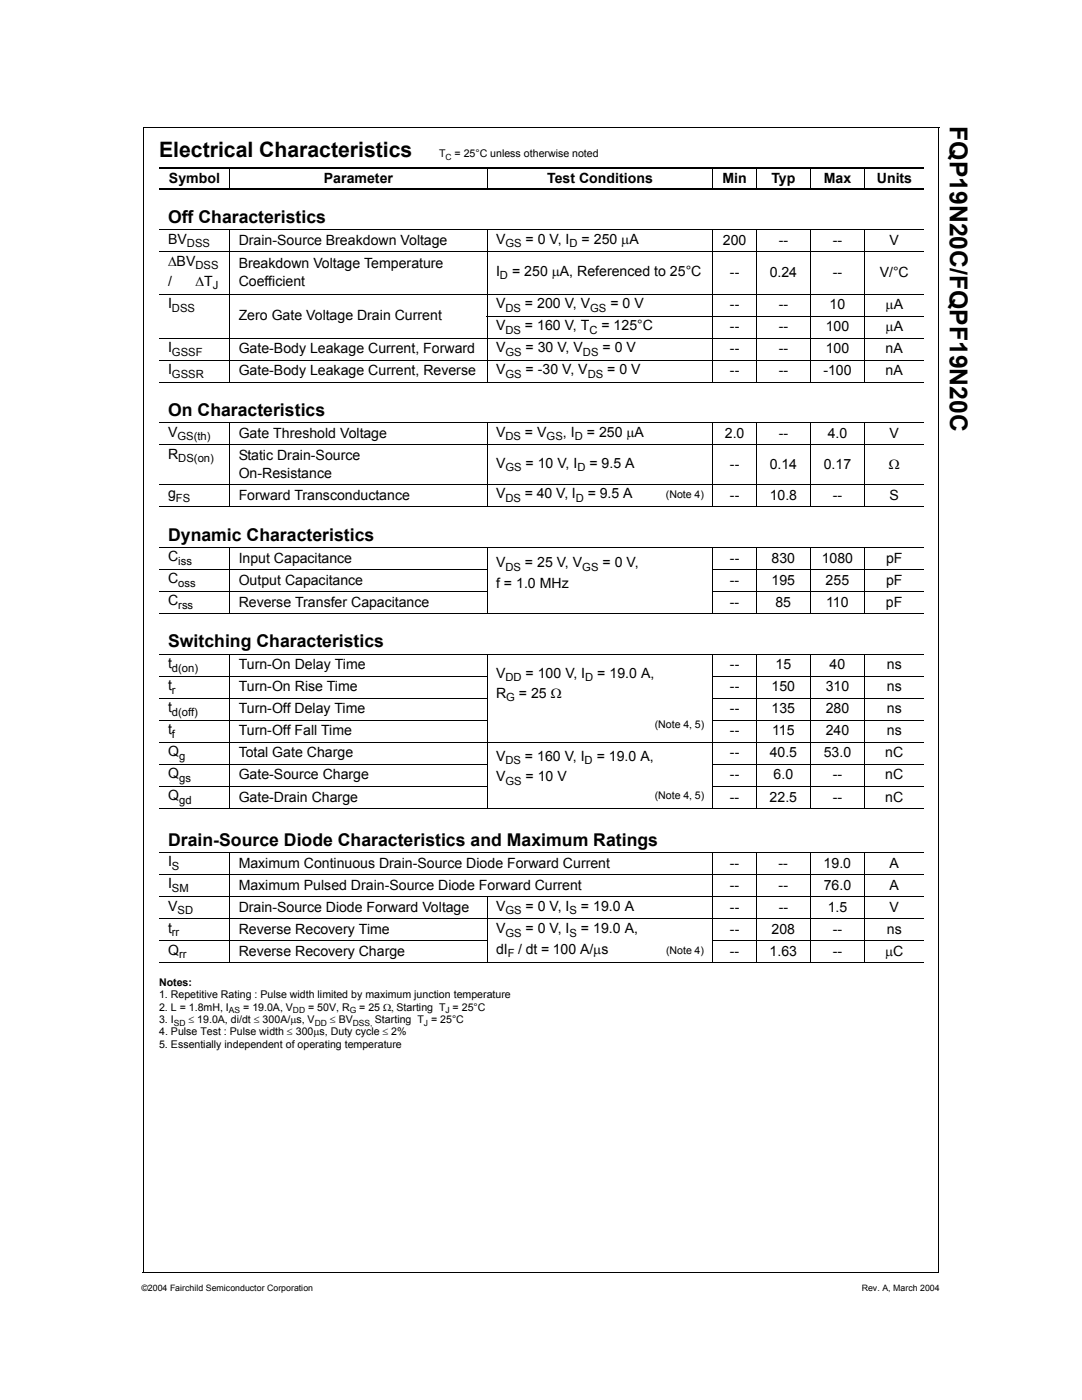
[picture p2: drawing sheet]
<svg xmlns="http://www.w3.org/2000/svg" width="216mm" height="279mm" viewBox="0 0 216 279" stroke-linecap="round" stroke-linejoin="round" font-family="sans-serif">
<defs><g id="words">
<text font-size="4.9" x="189.5" y="25.2" transform="rotate(90 189.5 25.2)">FQP19N20C/FQPF19N20C</text>
<text font-size="4.2" x="31.7" y="31.4">Electrical Characteristics</text>
<g font-size="3.5">
<text x="33.5" y="44.5">Off Characteristics</text>
<text x="33.5" y="83.1">On Characteristics</text>
<text x="33.5" y="107.9">Dynamic Characteristics</text>
<text x="33.5" y="129.2">Switching Characteristics</text>
<text x="33.5" y="168.8">Drain-Source Diode Characteristics and Maximum Ratings</text>
</g>
<g font-size="2.8">
<text x="33.7" y="36.6">Symbol</text>
<text x="64.6" y="36.6">Parameter</text>
<text x="109.2" y="36.6">Test Conditions</text>
<text x="144.2" y="36.6">Min</text>
<text x="153.9" y="36.6">Typ</text>
<text x="164.4" y="36.6">Max</text>
<text x="175" y="36.6">Units</text>
<text x="33.5" y="53">∆BV</text>
<text x="33.5" y="48.6">BV</text>
<text x="47.6" y="48.9">Drain-Source Breakdown Voltage</text>
<text x="47.6" y="53.5">Breakdown Voltage Temperature</text>
<text x="99" y="48.6">V</text>
<text x="104.9" y="48.6">= 0 V, I</text>
<text x="116.1" y="48.6">= 250 µA</text>
<text x="144.3" y="48.9">200</text>
<text x="155.4" y="48.9">--</text>
<text x="166.2" y="48.9">--</text>
<text x="177.5" y="48.9">V</text>
<text x="33.5" y="57.1">/</text>
<text x="39" y="57.1">∆T</text>
<text x="47.6" y="57.1">Coefficient</text>
<text x="99" y="55">I</text>
<text x="102.2" y="55">= 250 µA, Referenced to 25°C</text>
<text x="145.6" y="55.3">--</text>
<text x="153.6" y="55.3">0.24</text>
<text x="166.2" y="55.3">--</text>
<text x="175.5" y="55.3">V/°C</text>
<text x="33.5" y="61.5">I</text>
<text x="47.6" y="63.9">Zero Gate Voltage Drain Current</text>
<text x="99" y="65.9">V</text>
<text x="99" y="61.5">V</text>
<text x="104.8" y="61.5">= 200 V, V</text>
<text x="104.8" y="65.9">= 160 V, T</text>
<text x="120" y="65.9">= 125°C</text>
<text x="121.8" y="61.5">= 0 V</text>
<text x="145.6" y="61.7">--</text>
<text x="155.4" y="61.7">--</text>
<text x="165.5" y="61.7">10</text>
<text x="176.7" y="61.7">µA</text>
<text x="33.5" y="70.3">I</text>
<text x="47.6" y="70.5">Gate-Body Leakage Current, Forward</text>
<text x="99" y="70.3">V</text>
<text x="104.9" y="70.3">= 30 V, V</text>
<text x="120.2" y="70.3">= 0 V</text>
<text x="145.6" y="70.5">--</text>
<text x="145.6" y="66.1">--</text>
<text x="155.4" y="70.5">--</text>
<text x="155.4" y="66.1">--</text>
<text x="164.8" y="66.1">100</text>
<text x="164.8" y="70.5">100</text>
<text x="176.7" y="66.1">µA</text>
<text x="176.7" y="70.5">nA</text>
<text x="33.5" y="74.7">I</text>
<text x="47.6" y="74.9">Gate-Body Leakage Current, Reverse</text>
<text x="99" y="74.7">V</text>
<text x="104.9" y="74.7">= -30 V, V</text>
<text x="121.2" y="74.7">= 0 V</text>
<text x="145.6" y="74.9">--</text>
<text x="155.4" y="74.9">--</text>
<text x="164.3" y="74.9">-100</text>
<text x="176.7" y="74.9">nA</text>
<text x="33.5" y="87.2">V</text>
<text x="47.6" y="87.4">Gate Threshold Voltage</text>
<text x="99" y="87.2">V</text>
<text x="104.8" y="87.2">= V</text>
<text x="112.3" y="87.2">, I</text>
<text x="117.1" y="87.2">= 250 µA</text>
<text x="144.6" y="87.4">2.0</text>
<text x="155.4" y="87.4">--</text>
<text x="165.2" y="87.4">4.0</text>
<text x="177.5" y="87.4">V</text>
<text x="33.5" y="91.6">R</text>
<text x="47.6" y="91.8">Static Drain-Source</text>
<text x="47.6" y="95.4">On-Resistance</text>
<text x="99" y="93.3">V</text>
<text x="104.9" y="93.3">= 10 V, I</text>
<text x="117.6" y="93.3">= 9.5 A</text>
<text x="145.6" y="93.6">--</text>
<text x="153.6" y="93.6">0.14</text>
<text x="164.4" y="93.6">0.17</text>
<text x="177.4" y="93.6">Ω</text>
<text x="33.5" y="99.5">g</text>
<text x="47.6" y="99.8">Forward Transconductance</text>
<text x="99" y="99.5">V</text>
<text x="104.7" y="99.5">= 40 V, I</text>
<text x="117.3" y="99.5">= 9.5 A</text>
<text x="145.6" y="99.8">--</text>
<text x="153.6" y="99.8">10.8</text>
<text x="166.2" y="99.8">--</text>
<text x="177.5" y="99.8">S</text>
<text x="33.5" y="112">C</text>
<text x="47.6" y="112.3">Input Capacitance</text>
<text x="99" y="113.2">V</text>
<text x="104.8" y="113.2">= 25 V, V</text>
<text x="120.2" y="113.2">= 0 V,</text>
<text x="145.6" y="112.3">--</text>
<text x="154" y="112.3">830</text>
<text x="164" y="112.3">1080</text>
<text x="176.8" y="112.3">pF</text>
<text x="33.5" y="116.4">C</text>
<text x="47.6" y="116.7">Output Capacitance</text>
<text x="99" y="117.3">f = 1.0 MHz</text>
<text x="145.6" y="116.7">--</text>
<text x="154" y="116.7">195</text>
<text x="164.8" y="116.7">255</text>
<text x="176.8" y="116.7">pF</text>
<text x="33.5" y="120.8">C</text>
<text x="47.6" y="121.1">Reverse Transfer Capacitance</text>
<text x="145.6" y="121.1">--</text>
<text x="154.7" y="121.1">85</text>
<text x="164.9" y="121.1">110</text>
<text x="176.8" y="121.1">pF</text>
<text x="33.5" y="137.7">t</text>
<text x="33.5" y="133.3">t</text>
<text x="47.6" y="133.6">Turn-On Delay Time</text>
<text x="47.6" y="138">Turn-On Rise Time</text>
<text x="99" y="135.2">V</text>
<text x="104.9" y="135.2">= 100 V, I</text>
<text x="119.2" y="135.2">= 19.0 A,</text>
<text x="145.6" y="138">--</text>
<text x="145.6" y="133.6">--</text>
<text x="154" y="138">150</text>
<text x="154.7" y="133.6">15</text>
<text x="164.8" y="138">310</text>
<text x="165.5" y="133.6">40</text>
<text x="177" y="138">ns</text>
<text x="177" y="133.6">ns</text>
<text x="33.5" y="142.1">t</text>
<text x="47.6" y="142.4">Turn-Off Delay Time</text>
<text x="99" y="139.3">R</text>
<text x="103.5" y="139.3">= 25 Ω</text>
<text x="145.6" y="142.4">--</text>
<text x="154" y="142.4">135</text>
<text x="164.8" y="142.4">280</text>
<text x="177" y="142.4">ns</text>
<text x="33.5" y="146.5">t</text>
<text x="47.6" y="146.8">Turn-Off Fall Time</text>
<text x="145.6" y="146.8">--</text>
<text x="154.1" y="146.8">115</text>
<text x="164.8" y="146.8">240</text>
<text x="177" y="146.8">ns</text>
<text x="33.5" y="155.3">Q</text>
<text x="33.5" y="150.9">Q</text>
<text x="47.6" y="151.2">Total Gate Charge</text>
<text x="47.6" y="155.6">Gate-Source Charge</text>
<text x="99" y="151.9">V</text>
<text x="99" y="155.9">V</text>
<text x="104.8" y="151.9">= 160 V, I</text>
<text x="104.9" y="155.9">= 10 V</text>
<text x="119.1" y="151.9">= 19.0 A,</text>
<text x="145.6" y="155.6">--</text>
<text x="145.6" y="151.2">--</text>
<text x="153.6" y="151.2">40.5</text>
<text x="154.4" y="155.6">6.0</text>
<text x="164.4" y="151.2">53.0</text>
<text x="166.2" y="155.6">--</text>
<text x="176.6" y="155.6">nC</text>
<text x="176.7" y="151.2">nC</text>
<text x="33.5" y="159.7">Q</text>
<text x="47.6" y="160">Gate-Drain Charge</text>
<text x="145.6" y="160">--</text>
<text x="153.6" y="160">22.5</text>
<text x="166.2" y="160">--</text>
<text x="176.6" y="160">nC</text>
<text x="33.5" y="172.9">I</text>
<text x="47.6" y="173.2">Maximum Continuous Drain-Source Diode Forward Current</text>
<text x="145.6" y="173.2">--</text>
<text x="155.3" y="173.2">--</text>
<text x="164.4" y="173.2">19.0</text>
<text x="177.5" y="173.2">A</text>
<text x="33.5" y="177.3">I</text>
<text x="47.6" y="177.6">Maximum Pulsed Drain-Source Diode Forward Current</text>
<text x="145.6" y="177.6">--</text>
<text x="155.4" y="177.6">--</text>
<text x="164.4" y="177.6">76.0</text>
<text x="177.5" y="177.6">A</text>
<text x="33.5" y="181.7">V</text>
<text x="47.6" y="182">Drain-Source Diode Forward Voltage</text>
<text x="99" y="181.7">V</text>
<text x="104.9" y="181.7">= 0 V, I</text>
<text x="115.9" y="181.7">= 19.0 A</text>
<text x="145.6" y="182">--</text>
<text x="155.4" y="182">--</text>
<text x="165.2" y="182">1.5</text>
<text x="177.5" y="182">V</text>
<text x="33.5" y="190.5">Q</text>
<text x="33.5" y="186.1">t</text>
<text x="47.6" y="186.4">Reverse Recovery Time</text>
<text x="47.6" y="190.8">Reverse Recovery Charge</text>
<text x="99" y="190.3">dI</text>
<text x="99" y="186.3">V</text>
<text x="103.4" y="190.3">/ dt = 100 A/µs</text>
<text x="104.9" y="186.3">= 0 V, I</text>
<text x="115.9" y="186.3">= 19.0 A,</text>
<text x="145.6" y="190.8">--</text>
<text x="145.6" y="186.4">--</text>
<text x="153.6" y="190.8">1.63</text>
<text x="154" y="186.4">208</text>
<text x="166.2" y="190.8">--</text>
<text x="166.2" y="186.4">--</text>
<text x="176.6" y="190.8">µC</text>
<text x="177" y="186.4">ns</text>
</g>
<g font-size="2.2">
<text x="37.3" y="49.3">DSS</text>
<text x="39" y="53.7">DSS</text>
<text x="100.8" y="49.3">GS</text>
<text x="113.6" y="49.3">D</text>
<text x="42.5" y="57.8">J</text>
<text x="99.8" y="55.8">D</text>
<text x="34.3" y="62.2">DSS</text>
<text x="100.8" y="62.2">DS</text>
<text x="117.8" y="62.2">GS</text>
<text x="34.3" y="71">GSSF</text>
<text x="100.8" y="66.6">DS</text>
<text x="100.8" y="71">GS</text>
<text x="116.3" y="71">DS</text>
<text x="117.6" y="66.6">C</text>
<text x="34.3" y="75.4">GSSR</text>
<text x="100.8" y="75.4">GS</text>
<text x="117.3" y="75.4">DS</text>
<text x="35.4" y="87.9">GS(th)</text>
<text x="100.8" y="87.9">DS</text>
<text x="109.1" y="87.9">GS</text>
<text x="114.7" y="87.9">D</text>
<text x="35.6" y="92.3">DS(on)</text>
<text x="100.8" y="94">GS</text>
<text x="115.2" y="94">D</text>
<text x="35.1" y="100.2">FS</text>
<text x="100.8" y="100.2">DS</text>
<text x="114.9" y="100.2">D</text>
<text x="35.6" y="112.7">iss</text>
<text x="100.8" y="113.9">DS</text>
<text x="116.2" y="113.9">GS</text>
<text x="35.6" y="117.1">oss</text>
<text x="35.6" y="121.5">rss</text>
<text x="34.3" y="134">d(on)</text>
<text x="100.8" y="136">DD</text>
<text x="116.8" y="136">D</text>
<text x="34.3" y="142.8">d(off)</text>
<text x="34.3" y="138.4">r</text>
<text x="101" y="140">G</text>
<text x="34.3" y="147.2">f</text>
<text x="35.7" y="151.6">g</text>
<text x="100.8" y="152.6">DS</text>
<text x="116.6" y="152.6">D</text>
<text x="35.7" y="156">gs</text>
<text x="35.7" y="160.4">gd</text>
<text x="100.8" y="156.6">GS</text>
<text x="34.3" y="173.6">S</text>
<text x="34.3" y="178">SM</text>
<text x="35.4" y="182.4">SD</text>
<text x="100.8" y="182.4">GS</text>
<text x="113.6" y="182.4">S</text>
<text x="34.3" y="186.8">rr</text>
<text x="35.7" y="191.2">rr</text>
<text x="100.8" y="187">GS</text>
<text x="101.3" y="191.1">F</text>
<text x="113.6" y="187">S</text>
</g>
<g font-size="2.1">
<text x="87.6" y="31.4">T</text>
<text x="90.7" y="31.4">= 25°C unless otherwise noted</text>
<text x="132.9" y="99.5">(Note 4)</text>
<text x="130.6" y="145.3">(Note 4, 5)</text>
<text x="130.6" y="159.5">(Note 4, 5)</text>
<text x="132.9" y="190.3">(Note 4)</text>
<text x="31.7" y="196.7">Notes:</text>
<text x="31.7" y="199.2">1. Repetitive Rating : Pulse width limited by maximum junction temperature</text>
<text x="31.7" y="201.7">2. L = 1.8mH, I</text>
<text x="48.5" y="201.7">= 19.0A, V</text>
<text x="61.5" y="201.7">= 50V, R</text>
<text x="71.7" y="201.7">= 25 Ω, Starting T = 25°C</text>
<text x="31.7" y="204.2">3. I</text>
<text x="31.7" y="206.6">4. Pulse Test : Pulse width ≤ 300µs, Duty cycle ≤ 2%</text>
<text x="31.7" y="209.1">5. Essentially independent of operating temperature</text>
<text x="37.6" y="204.2">≤ 19.0A, di/dt ≤ 300A/µs, V</text>
<text x="65.8" y="204.2">≤ BV</text>
<text x="74.8" y="204.2">Starting T = 25°C</text>
</g>
<g font-size="1.8">
<text x="28.2" y="257.6">©2004 Fairchild Semiconductor Corporation</text>
<text x="172" y="257.6">Rev. A, March 2004</text>
</g>
<g font-size="1.7">
<text x="88.9" y="31.9">C</text>
<text x="45.7" y="202.2">AS</text>
<text x="58.5" y="202.2">DD</text>
<text x="69.8" y="202.2">G</text>
<text x="88.9" y="202.2">J</text>
<text x="34.7" y="204.7">SD</text>
<text x="62.8" y="204.7">DD</text>
<text x="70.4" y="204.7">DSS,</text>
<text x="84.6" y="204.7">J</text>
</g>
</g></defs>
<g fill="none" stroke="#000" stroke-width=".2">
<path d="M28.6 25.4h158.8M28.6 25.3v228.7M45.8 33.4v4.5M97.2 33.4v4.5M142.3 33.4v4.5M150.9 33.4v4.5M161.7 33.4v4.5M172.5 33.4v4.5M187.3 25.4v228.7M31.7 45.8h152.7M31.7 50.2h152.7M31.7 58.7h152.7"/>
<path d="M45.8 45.8v30.5M97.2 45.8v30.5M142.3 45.8v30.5M150.9 45.8v30.5M161.7 45.8v30.5M172.5 45.8v30.5M31.7 67.5h152.7M31.7 71.9h152.7M31.7 76.3h152.7M97.1 63.1h87.3M31.7 84.4h152.7M31.7 88.8h152.7"/>
<path d="M31.7 96.7h152.7M45.8 84.4v16.8M97.2 84.4v16.8M142.3 84.4v16.8M150.9 84.4v16.8M161.7 84.4v16.8M172.5 84.4v16.8M31.7 101.1h152.7M31.7 109.2h152.7M31.7 113.6h65.5M31.7 118h65.5M45.8 109.2v13.3"/>
<path d="M97.2 109.2v13.3M142.2 113.6h42.2M142.2 118h42.2M142.3 109.2v13.3M150.9 109.2v13.3M161.7 109.2v13.3M172.5 109.2v13.3M31.7 122.4h152.7M31.7 130.6h152.7M31.7 135h65.5M31.7 139.3h65.5M45.8 130.5v30.9"/>
<path d="M97.2 130.5v30.9M142.2 135h42.2M142.2 139.3h42.2M142.3 130.5v30.9M150.9 130.5v30.9M161.7 130.5v30.9M172.5 130.5v30.9M31.7 143.7h65.5M31.7 148.1h152.7M31.7 152.5h65.5M31.7 156.9h65.5M142.2 143.7h42.2"/>
<path d="M142.2 152.5h42.2M142.2 156.9h42.2M31.7 161.3h152.7M31.7 170.2h152.7M31.7 174.6h152.7M31.7 178.9h152.7M45.8 170.1v22.1M97.2 178.9v13.3M142.3 170.1v22.1M150.9 170.1v22.1M161.7 170.1v22.1M172.5 170.1v22.1"/>
<path d="M31.7 183.3h152.7M31.7 187.7h65.5M31.7 192.2h152.7M142.2 187.7h42.2M28.5 254h158.8"/>
</g>
<path d="M31.7 33.5h152.7M31.7 37.8h152.7" fill="none" stroke="#000" stroke-width=".28"/>
<use href="#words"/>
</svg>
